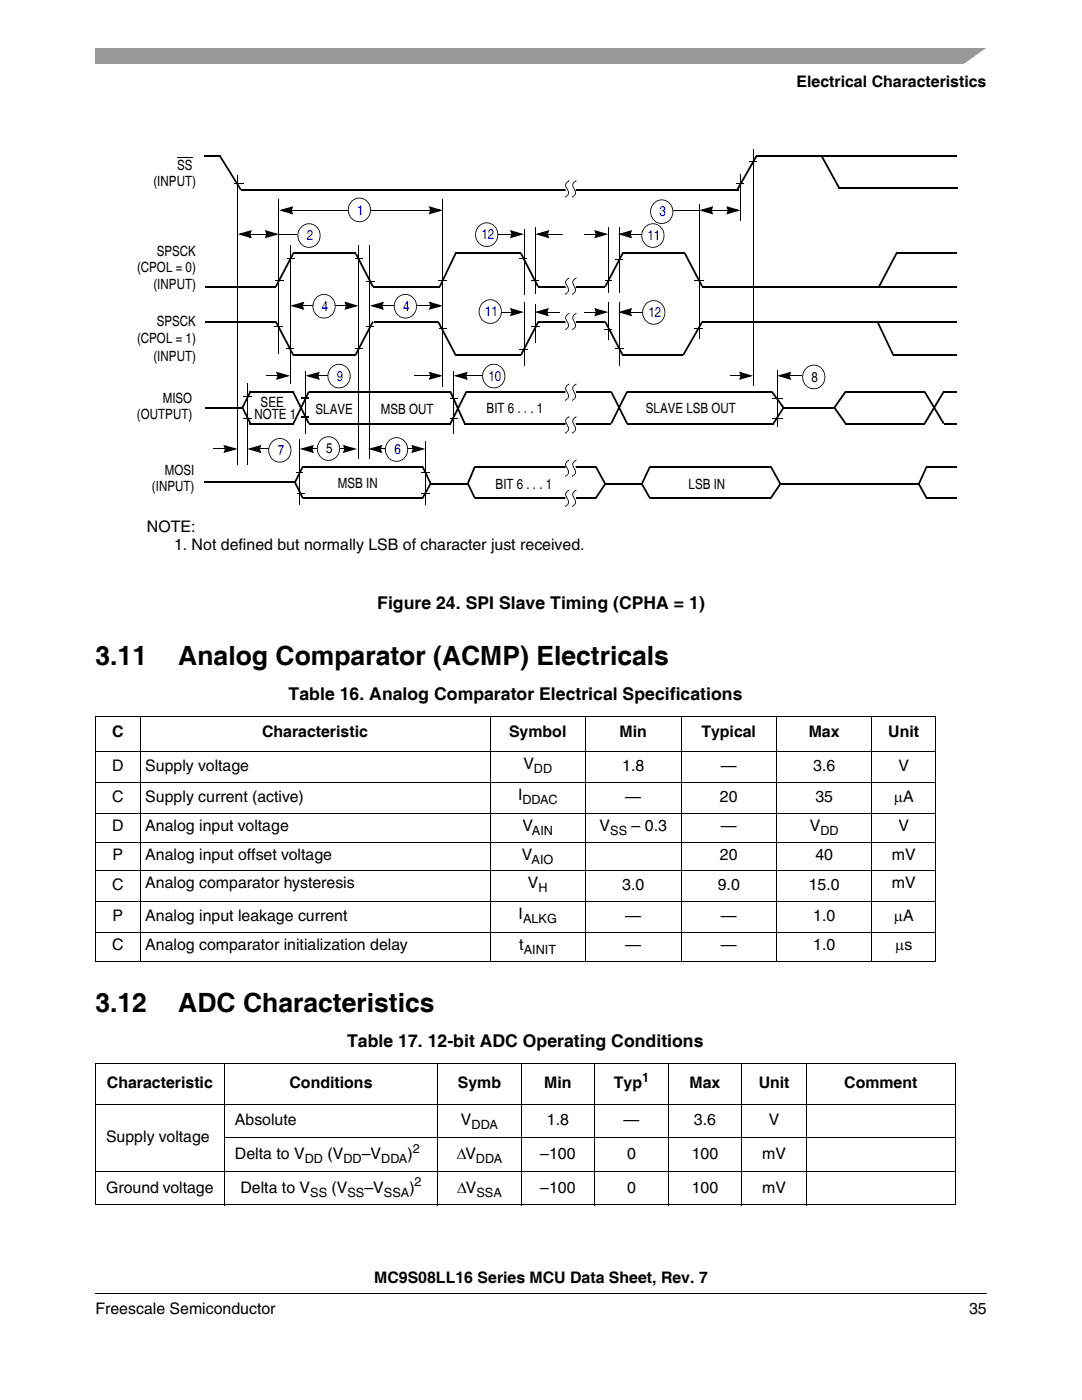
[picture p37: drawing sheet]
<svg xmlns="http://www.w3.org/2000/svg" width="216mm" height="279mm" viewBox="0 0 216 279" stroke-linecap="round" stroke-linejoin="round" font-family="sans-serif">
<defs><g id="words">
<g font-size="5.3">
<text x="19" y="132.7">3.11</text>
<text x="35.6" y="132.7">Analog Comparator (ACMP) Electricals</text>
<text x="19" y="202">3.12</text>
<text x="35.6" y="202">ADC Characteristics</text>
</g>
<g font-size="3.5">
<text x="75.3" y="121.6">Figure 24. SPI Slave Timing (CPHA = 1)</text>
<text x="57.6" y="139.6">Table 16. Analog Comparator Electrical Specifications</text>
<text x="69.3" y="209">Table 17. 12-bit ADC Operating Conditions</text>
</g>
<g font-size="3.2">
<text x="159" y="17.4">Electrical Characteristics</text>
<text x="29.3" y="106.2">NOTE:</text>
<text x="34.7" y="109.8">1. Not defined but normally LSB of character just received.</text>
<text x="22.4" y="147.1">C</text>
<text x="52.3" y="147.1">Characteristic</text>
<text x="101.6" y="147.1">Symbol</text>
<text x="123.6" y="147.1">Min</text>
<text x="140" y="147.1">Typical</text>
<text x="161.4" y="147.1">Max</text>
<text x="177.2" y="147.1">Unit</text>
<text x="22.4" y="153.8">D</text>
<text x="29" y="153.8">Supply voltage</text>
<text x="104.4" y="153.5">V</text>
<text x="124.2" y="153.8">1.8</text>
<text x="143.8" y="153.8">—</text>
<text x="162.3" y="153.8">3.6</text>
<text x="179.3" y="153.8">V</text>
<text x="22.4" y="160">C</text>
<text x="29" y="160">Supply current (active)</text>
<text x="103.4" y="159.7">I</text>
<text x="124.8" y="160">—</text>
<text x="143.7" y="160">20</text>
<text x="162.7" y="160">35</text>
<text x="178.4" y="160">μA</text>
<text x="22.4" y="165.9">D</text>
<text x="29" y="165.9">Analog input voltage</text>
<text x="104.2" y="165.9">V</text>
<text x="119.7" y="165.9">V</text>
<text x="126" y="165.9">– 0.3</text>
<text x="143.8" y="165.9">—</text>
<text x="161.6" y="165.9">V</text>
<text x="179.3" y="165.9">V</text>
<text x="22.4" y="171.6">P</text>
<text x="29" y="171.6">Analog input offset voltage</text>
<text x="104.2" y="171.6">V</text>
<text x="143.7" y="171.6">20</text>
<text x="162.7" y="171.6">40</text>
<text x="178" y="171.6">mV</text>
<text x="22.4" y="177.5">C</text>
<text x="29" y="177.2">Analog comparator hysteresis</text>
<text x="105.3" y="177.2">V</text>
<text x="124.2" y="177.5">3.0</text>
<text x="143.2" y="177.5">9.0</text>
<text x="161.4" y="177.5">15.0</text>
<text x="178" y="177.2">mV</text>
<text x="22.4" y="183.7">P</text>
<text x="29" y="183.7">Analog input leakage current</text>
<text x="103.5" y="183.5">I</text>
<text x="124.8" y="183.7">—</text>
<text x="143.8" y="183.7">—</text>
<text x="162.3" y="183.7">1.0</text>
<text x="178.4" y="183.7">μA</text>
<text x="22.4" y="189.7">C</text>
<text x="29" y="189.7">Analog comparator initialization delay</text>
<text x="103.6" y="189.7">t</text>
<text x="124.8" y="189.7">—</text>
<text x="143.8" y="189.7">—</text>
<text x="162.3" y="189.7">1.0</text>
<text x="178.6" y="189.7">μs</text>
<text x="21.3" y="217.2">Characteristic</text>
<text x="57.8" y="217.2">Conditions</text>
<text x="91.4" y="217.2">Symb</text>
<text x="108.6" y="217.2">Min</text>
<text x="122.5" y="217.2">Typ</text>
<text x="137.6" y="217.2">Max</text>
<text x="151.4" y="217.2">Unit</text>
<text x="168.5" y="217.2">Comment</text>
<text x="21.2" y="228">Supply voltage</text>
<text x="46.9" y="224.6">Absolute</text>
<text x="92" y="224.6">V</text>
<text x="109.1" y="224.6">1.8</text>
<text x="124.4" y="224.6">—</text>
<text x="138.5" y="224.6">3.6</text>
<text x="153.4" y="224.6">V</text>
<text x="46.9" y="231.3">Delta to V</text>
<text x="65.3" y="231.3">(V</text>
<text x="72.2" y="231.3">–V</text>
<text x="81.3" y="231.3">)</text>
<text x="91.1" y="231.3">ΔV</text>
<text x="107.8" y="231.3">–100</text>
<text x="125.1" y="231.3">0</text>
<text x="138" y="231.3">100</text>
<text x="152.1" y="231.3">mV</text>
<text x="21.2" y="238">Ground voltage</text>
<text x="48" y="238">Delta to V</text>
<text x="66.2" y="238">(V</text>
<text x="72.7" y="238">–V</text>
<text x="81.7" y="238">)</text>
<text x="91.2" y="238">ΔV</text>
<text x="107.8" y="238">–100</text>
<text x="125.1" y="238">0</text>
<text x="138" y="238">100</text>
<text x="152.1" y="238">mV</text>
<text x="74.7" y="256.1">MC9S08LL16 Series MCU Data Sheet, Rev. 7</text>
<text x="19" y="262.3">Freescale Semiconductor</text>
<text x="193.4" y="262.3">35</text>
</g>
<g font-size="2.8">
<text x="35.3" y="33.9">SS</text>
<text x="30.6" y="37">(INPUT)</text>
<text x="31.3" y="51.2">SPSCK</text>
<text x="27.3" y="54.2">(CPOL = 0)</text>
<text x="30.6" y="57.6">(INPUT)</text>
<text x="31.3" y="65.1">SPSCK</text>
<text x="27.3" y="68.4">(CPOL = 1)</text>
<text x="30.6" y="72.1">(INPUT)</text>
<text x="161.9" y="76.2">8</text>
<text x="27.3" y="83.6">(OUTPUT)</text>
<text x="32.5" y="80.5">MISO</text>
<text x="50.8" y="83.7">NOTE 1</text>
<text x="52" y="81.2">SEE</text>
<text x="63" y="82.7">SLAVE</text>
<text x="76" y="82.7">MSB OUT</text>
<text x="97.1" y="82.4">BIT 6 . . . 1</text>
<text x="128.9" y="82.4">SLAVE LSB OUT</text>
<text x="32.9" y="94.8">MOSI</text>
<text x="65.1" y="90.4">5</text>
<text x="30.3" y="98">(INPUT)</text>
<text x="67.4" y="97.4">MSB IN</text>
<text x="98.9" y="97.6">BIT 6 . . . 1</text>
<text x="137.4" y="97.6">LSB IN</text>
</g>
<g font-size="2.8" fill="#0000c2">
<text x="61.2" y="47.9">2</text>
<text x="71.3" y="42.8">1</text>
<text x="96.1" y="47.8">12</text>
<text x="129.2" y="47.9">11</text>
<text x="131.6" y="43.2">3</text>
<text x="64.2" y="62">4</text>
<text x="80.5" y="62">4</text>
<text x="96.8" y="63.1">11</text>
<text x="129.4" y="63.3">12</text>
<text x="67.2" y="76">9</text>
<text x="97.5" y="76">10</text>
<text x="55.4" y="90.8">7</text>
<text x="78.7" y="90.6">6</text>
</g>
<g font-size="2.5">
<text x="106.5" y="154.3">DD</text>
<text x="104.2" y="160.5">DDAC</text>
<text x="106.2" y="166.7">AIN</text>
<text x="121.8" y="166.7">SS</text>
<text x="163.7" y="166.7">DD</text>
<text x="106.1" y="172.4">AIO</text>
<text x="107.5" y="178">H</text>
<text x="104.4" y="184.2">ALKG</text>
<text x="104.5" y="190.5">AINIT</text>
<text x="128.1" y="215.9">1</text>
<text x="94.1" y="225.4">DDA</text>
<text x="60.8" y="232.1">DD</text>
<text x="68.5" y="232.1">DD</text>
<text x="76.1" y="232.1">DDA</text>
<text x="82.4" y="230">2</text>
<text x="95" y="232.1">DDA</text>
<text x="61.9" y="238.8">SS</text>
<text x="69.3" y="238.8">SS</text>
<text x="76.6" y="238.8">SSA</text>
<text x="82.7" y="236.7">2</text>
<text x="95.1" y="238.8">SSA</text>
</g>
</g></defs>
<path d="M19 258v.2z" fill="#000"/>
<path d="M19 258.1h177.8" fill="none" stroke="#000" stroke-width=".2"/>
<path d="M201.9 254h.7v16.4h-.7z" fill="#fff"/>
<path d="M19 9.5h177.8v3.2h-177.8z" fill="#9a9a9a"/>
<path d="M192 13l5.3-3.8h1.5v3.8z" fill="#fff"/>
<g fill="none" stroke="#000" stroke-width=".2">
<path d="M35.3 31.4h3.1M47.4 34.9v57.9M55.7 39.8v30.7M88.4 39.8v37.4M147.7 34.7v9.3M150.3 29.8v47.2M50.1 46.7h2.9M55.7 46.7h3.5M57.9 49v27.6M58.4 42h27.3M71.5 49v42.5M73.8 49v42.5"/>
<path d="M99.4 46.7h2.5M104.6 45.7v13.1M106.8 45.4v13.2M109.4 46.7h2.9M116.5 46.7h2.3M121.4 45.4v13.1M123.6 45.4v13.1M125.9 46.7h2.2M134.4 42h5.2M139.5 40.7v26.9M142.2 42h2.9M49.3 76.5v16.4"/>
<path d="M53 75h2.2M60.5 61h8.4M61 74v12.4M63.6 75h3.5M76.4 61h9.3M82.6 75h3.1M90.5 74v12.4M93.1 75h3.5M99.7 62.3h2.2M104.6 60.4v12.7M106.8 60.6v7.8M109.3 62.3h2.3"/>
<path d="M116.5 62.3h2.3M121.4 60.3v7.5M123.6 60.4v12.7M125.9 62.3h2.2M154 79.4h2.1M155.1 74v11.2M157.7 75h2.2M42.6 89.6h2.2M51.9 89.6h2.6M59.8 87.7v13M62.4 89.6h6.2M76.1 89.6h6.2"/>
<path d="M84.9 88v12.7M154 83.6h2.1M19 142.9h167.8M19 149.9h167.8M19 156.2h167.8M19 143v48.7M27.9 142.8v49.1M97.8 142.8v49.1M116.8 142.8v49.1M135.9 142.8v49.1M154.9 142.8v49.1M174 142.8v49.1"/>
<path d="M186.7 143v48.7M19 162.4h167.8M19 168h167.8M19 173.7h167.8M19 179.9h167.8M19 186.1h167.8M19 191.8h167.8M19 212.3h171.7M19 212.3v28.1M44.8 212.2v28.4M87.4 212.2v28.4M104 212.2v28.4"/>
<path d="M118.7 212.2v28.4M133.3 212.2v28.4M148 212.2v28.4M161 212.2v28.4M190.6 212.3v28.1M19 220.4h171.7M19 233.8h171.7M44.7 227.1h146M19 240.5h171.7"/>
</g>
<g fill="#000">
<path d="M43.8 31.3l.3-.2 4.1 6.7-.3 .2zM46.7 36.5h1.9v.2h-1.9zM150.8 31.1l.3 .2-3.8 6.6-.3-.1zM147 36.5h1.5v.2h-1.5zM149.6 32h1.4v.2h-1.4zM163.8 31.3l.3-.2 3.5 6.3-.3 .2zM49.8 46.7h.3v.1h-.3zM47.4 46.7l2.8-.8-.2 .5-1.9 .5-.1-.3 2 .5-.1 .4-.3-.7 .3-.1 .3 .9zM49.8 46.1l.3 .1-.2 .6h-.3zM53 46.7h.3v.1h-.3zM53.2 46.7h.3l-.2 .6-.3-.1zM52.8 45.9l2.9 .8-2.9 .9 .3-.5 1.9-.5 .1 .3-2-.5 .1-.4 .3 .7-.3 .1z"/>
<path d="M54.9 55.9h1.7v.1h-1.7zM58.4 50.5l.3 .1-3.5 6.7-.3-.2zM57.4 51.4h1.4v.2h-1.4zM58 41.9h.4v.2h-.4zM55.7 42l2.8-.9-.2 .5-1.9 .5-.1-.3 2 .6-.2 .3-.3-.7 .4-.1 .3 .9zM58.3 41.9l.1 .2zM58 41.4l.4 .1-.2 .5h-.4zM70.9 51.4h1.4v.2h-1.4zM70.9 50.7l.3-.1 3.4 6.5-.3 .2zM73 56.2h1.7v.1h-1.7zM85.7 41.9h.3v.2h-.3zM85.9 41.9l.3 .1-.2 .6-.3-.1z"/>
<path d="M85.6 41.1l2.8 .9-2.8 .8 .2-.4 1.9-.6 .1 .3-2-.5 .1-.3 .3 .6-.3 .1zM87.4 55.9h1.8v.1h-1.8zM90.8 50.5l.3 .1-3.2 6.7-.3-.1zM101.9 46.7h.3v.1h-.3zM102.1 46.7h.3l-.2 .6-.3-.1zM101.7 45.9l2.9 .8-2.9 .9 .3-.5 1.9-.5 .1 .3-2-.5 .1-.4 .3 .7-.3 .1zM103.6 51.4h1.4v.2h-1.4zM103.8 50.6l.3-.1 3.4 6.6-.3 .2zM106.1 55.9h1.4v.1h-1.4zM109.1 46.7h.4v.1h-.4zM106.8 46.7l2.8-.8-.2 .5-1.9 .5-.1-.3 2 .5-.1 .4-.3-.7 .3-.1 .3 .9zM109.2 46.1l.3 .1-.2 .6h-.3z"/>
<path d="M118.7 46.7h.4v.1h-.4zM118.9 46.7h.4l-.3 .6-.3-.1zM118.6 45.9l2.8 .8-2.8 .9 .2-.5 1.9-.5 .1 .3-2-.5 .1-.4 .3 .7-.3 .1zM124.1 50.5l.3 .1-3.5 6.7-.3-.2zM120.8 55.9h1.2v.1h-1.2zM122.9 51.7h1.4v.2h-1.4zM125.6 46.7h.4v.1h-.4zM123.3 46.7l2.8-.8-.2 .5-1.9 .5-.1-.3 2 .5-.1 .4-.3-.7 .3-.1 .3 .9zM125.7 46.1l.3 .1-.2 .6h-.3zM134.3 41.9l.1 .2zM136.5 50.6l.3-.1 3.5 6.6-.3 .2zM138.5 55.9h1.9v.1h-1.9z"/>
<path d="M141.8 41.9h.4v.2h-.4zM139.5 42l2.8-.9-.2 .5-1.9 .5-.1-.3 2 .6-.1 .3-.3-.7 .3-.1 .3 .9zM142.1 41.9l.1 .2zM141.9 41.4l.3 .1-.2 .5h-.3zM145 41.9h.4v.2h-.4zM145.2 41.9l.4 .1-.2 .6-.3-.1zM144.9 41.1l2.8 .9-2.8 .8 .3-.4 1.9-.6 .1 .3-2-.5 .1-.3 .3 .6-.4 .1zM178.7 50.5l.3 .1-3.4 6.7-.4-.2zM48.6 79h1.8v.2h-1.8zM49.9 77.9l.3 .2-.1 .2-.3-.2zM49.8 78.1l.3 .2-1.6 3.1-.3-.1zM54.7 65.1h1.8v.1h-1.8z"/>
<path d="M55.2 74.9h.4v.2h-.4zM55.2 74.9l.1 .2zM55.4 74.9l.4 .1-.3 .6-.3-.1zM54.9 64.3l.3-.2 3.5 6.7-.3 .2zM55.1 74.2l2.8 .8-2.8 .8 .2-.4 1.9-.6 .1 .4-2-.6 .1-.3 .3 .6-.3 .2zM57.1 69.5h1.4v.2h-1.4zM58.3 78.3l.3-.2 3.2 6.3-.3 .2zM60.2 79.3h1.4v.3h-1.4zM60.2 60.9h.4v.2h-.4zM57.9 61l2.8-.8-.2 .4-1.9 .6-.1-.3 2 .5-.1 .3-.3-.6 .3-.1 .3 .8zM60.3 60.4l.3 .1-.2 .6h-.3zM63.3 74.9h.4v.2h-.4z"/>
<path d="M60.9 75l2.9-.8-.2 .4-1.9 .6-.1-.4 2 .6-.1 .3-.4-.6 .4-.2 .3 .9zM63.4 74.4l.3 .1-.2 .6h-.4zM68.8 60.9h.4v.2h-.4zM69 61h.4l-.2 .6-.3-.1zM68.7 60.2l2.8 .8-2.8 .8 .3-.4 1.9-.5 .1 .3-2-.6 .1-.3 .3 .7-.4 .1zM74.3 64.1l.3 .2-3.5 6.7-.3-.2zM70.9 69.5h1.4v.2h-1.4zM73.1 65.1h1.6v.1h-1.6zM76.1 60.9h.4v.2h-.4zM73.8 61l2.8-.8-.3 .4-1.8 .6-.1-.3 1.9 .5-.1 .3-.3-.6 .4-.1 .3 .8zM76.1 60.4l.4 .1-.2 .6h-.4zM85.7 74.9h.3v.2h-.3z"/>
<path d="M85.7 60.9h.3v.2h-.3zM85.9 74.9l.3 .1-.2 .6-.3-.1zM85.9 61h.3l-.2 .6-.3-.1zM85.5 74.2l2.9 .8-2.8 .8 .2-.4 1.9-.6 .1 .4-2-.6 .1-.3 .3 .6-.3 .2zM85.6 60.2l2.8 .8-2.8 .8 .2-.4 1.9-.5 .1 .3-2-.6 .1-.3 .3 .7-.3 .1zM87.3 64.3l.3-.2 3.5 6.7-.3 .2zM87.6 65.4h1.4v.2h-1.4zM89.8 79.4h1.4v.1h-1.4zM89.7 78.3l.3-.2 2.9 6.4-.3 .1zM92.8 74.9h.4v.2h-.4zM90.5 75l2.8-.8-.2 .4-1.9 .6-.1-.4 2 .6-.1 .3-.3-.6 .3-.2 .3 .9zM92.9 74.4l.3 .1-.2 .6h-.3z"/>
<path d="M92.9 78.1l.3 .2-3.2 6.3-.3-.2zM101.9 62.2h.3v.2h-.3zM102.1 62.2l.3 .1-.2 .6-.3-.1zM101.7 61.5l2.9 .8-2.9 .8 .3-.4 1.9-.6 .1 .4-2-.6 .1-.3 .3 .6-.3 .2zM103.6 69.6h1.8v.2h-1.8zM107.3 64.1l.3 .2-3.5 6.7-.3-.2zM106 65.1h1.7v.1h-1.7zM109 62.2h.4v.2h-.4zM106.7 62.3l2.8-.8-.2 .4-1.9 .6-.1-.4 2 .6-.1 .3-.3-.6 .3-.2 .3 .9zM109.1 61.7l.3 .1-.2 .6h-.3zM118.7 62.2h.4v.2h-.4zM118.9 62.2l.4 .1-.3 .6-.3-.1z"/>
<path d="M118.6 61.5l2.8 .8-2.8 .8 .2-.4 1.9-.6 .1 .4-2-.6 .1-.3 .3 .6-.3 .2zM120.6 65.7h1.4v.2h-1.4zM120.6 64.3l.3-.2 3.5 6.7-.3 .2zM121.8 78.3l.3-.2 3.2 6.3-.3 .2zM122.8 69.5h1.8v.2h-1.8zM125 78.1l.3 .2-3.2 6.3-.3-.2zM125.6 62.2h.4v.2h-.4zM123.3 62.3l2.8-.8-.2 .4-1.9 .6-.1-.4 2 .6-.1 .3-.3-.6 .3-.2 .3 .9zM125.7 61.7l.3 .1-.2 .6h-.3zM140 64.1l.3 .2-3.8 6.7-.3-.2zM138.5 65.4h1.8v.2h-1.8zM145.8 74.9h1.9v.2h-1.9z"/>
<path d="M147.6 74.9h.4v.2h-.4zM147.8 74.9l.3 .1-.2 .6-.3-.1zM147.4 74.2l2.9 .8-2.8 .8 .2-.4 1.9-.6 .1 .4-2-.6 .1-.3 .3 .6-.3 .2zM153.9 78.3l.3-.2 2.3 3.1-.3 .2zM157.4 74.9h.4v.2h-.4zM155 75l2.9-.8-.3 .4-1.9 .6-.1-.4 2 .6-.1 .3-.3-.6 .4-.2 .3 .9zM157.4 74.4l.4 .1-.2 .6h-.4zM174.9 64.3l.3-.2 3.2 6.7-.3 .2zM184.3 78.3l.4-.2 3.8 6.3-.3 .2zM44.7 89.5h.4v.2h-.4zM44.9 89.5l.4 .1-.3 .6-.3-.1zM44.6 88.8l2.8 .8-2.8 .8 .2-.4 1.9-.6 .1 .4-2-.6 .1-.3 .4 .6-.4 .2z"/>
<path d="M48.4 81.2h.1v.3h-.1zM48.2 81.3l.3 .1v.2l-.4-.2zM48.1 81.3l.4-.2v.2l-.3 .1zM48.2 81.4l.3-.1 1.6 3.1-.3 .2zM48.6 83.5h1.8v.2h-1.8zM49.8 84.6l.3-.2 .1 .2-.3 .2zM51.7 89.5h.3v.2h-.3zM49.3 89.6l2.9-.8-.3 .4-1.9 .6-.1-.4 2 .6-.1 .3-.3-.6 .3-.2 .4 .9zM51.7 89l.3 .1-.2 .6h-.3zM61.5 78.1l.3 .2-3.1 6.3-.3-.1zM58.7 96.4l.3-.2 1.6 3.2-.3 .1zM59.1 94.3h1.4v.1h-1.4z"/>
<path d="M59.4 98.4h1.3v.2h-1.3zM60 83.1h1.6v.3h-1.6zM60.3 93l.3 .2-1.6 3.2-.3-.2zM62.1 89.5h.4v.2h-.4zM59.8 89.6l2.8-.8-.2 .4-1.9 .6-.1-.4 2 .6-.1 .3-.3-.6 .3-.2 .3 .9zM62.2 89l.3 .1-.2 .6h-.3zM68.5 89.5h.4v.2h-.4zM68.7 89.5l.4 .1-.2 .6-.4-.1zM68.4 88.8l2.8 .8-2.8 .8 .3-.4 1.8-.6 .2 .4-2-.6 .1-.3 .3 .6-.4 .2zM75.8 89.5h.4v.2h-.4zM73.4 89.6l2.9-.8-.3 .4-1.9 .6-.1-.4 2 .6-.1 .3-.3-.6 .4-.2 .3 .9zM75.8 89l.4 .1-.2 .6h-.4z"/>
<path d="M82.2 89.5h.3v.2h-.3zM82.4 89.5l.3 .1-.2 .6-.3-.1zM82 88.8l2.9 .8-2.8 .8 .2-.4 1.9-.6 .1 .4-2-.6 .1-.3 .3 .6-.3 .2zM84 94.3h1.7v.2h-1.7zM84 98.4h1.7v.2h-1.7zM84.1 93.2l.4-.2 1.6 3.4-.3 .2zM85.8 96.4l.3 .2-1.6 2.9-.4-.1zM89.8 83.4h1.4v.1h-1.4zM93.2 96.6l.3-.2 1.4 3-.3 .1zM94.6 93l.3 .2-1.4 3.4-.3-.2zM118.7 93.2l.3-.2 1.9 3.5-.3 .2zM120.6 96.5l.3 .2-1.9 2.8-.3-.1z"/>
<path d="M127.9 96.7l.3-.2 1.7 2.9-.4 .1zM129.5 93l.4 .2-1.7 3.5-.3-.2zM153.6 93.2l.3-.2 2 3.5-.3 .2zM156.2 81.3l.3 .1-2 3.2-.3-.2zM155.6 96.5l.3 .2-2 2.8-.3-.2zM156.2 81.2h.1v.3h-.1zM168.6 78.1l.3 .2-2.3 3.1-.3-.2zM166.3 81.4l.3-.2 2.3 3.2-.3 .2zM183.2 96.7l.3-.2 1.6 2.9-.3 .1zM188.2 78.1l.3 .2-3.8 6.3-.4-.2zM184.8 93l.3 .2-1.6 3.5-.3-.2z"/>
</g>
<g fill="#000">
<path d="M48.1 46.7l1.9-.5-.2 .5 .2 .6zM53.1 46.2l1.9 .5-1.9 .6 .2-.6zM56.3 42l1.9-.6-.2 .6 .2 .5zM85.9 41.4l1.8 .6-1.8 .5 .1-.5zM102 46.2l1.9 .5-1.9 .6 .2-.6zM107.4 46.7l1.9-.5-.2 .5 .2 .6zM118.9 46.2l1.9 .5-1.9 .6 .2-.6zM124 46.7l1.8-.5-.2 .5 .2 .6zM140.1 42l1.9-.6-.2 .6 .2 .5zM145.2 41.4l1.9 .6-1.9 .5 .2-.5zM55.4 74.5l1.9 .5-1.9 .5 .2-.5zM58.5 61l1.9-.5-.2 .5 .2 .6z"/>
<path d="M61.6 75l1.9-.5-.2 .5 .2 .5zM69 60.5l1.9 .5-1.9 .6 .2-.6zM74.4 61l1.9-.5-.2 .5 .2 .6zM85.9 74.5l1.8 .5-1.8 .5 .1-.5zM85.9 60.5l1.8 .5-1.8 .6 .1-.6zM91.1 75l1.9-.5-.2 .5 .2 .5zM102 61.7l1.9 .6-1.9 .5 .2-.5zM107.3 62.3l1.9-.6-.2 .6 .2 .5zM118.9 61.7l1.9 .6-1.9 .5 .2-.5zM124 62.3l1.8-.6-.2 .6 .2 .5zM147.8 74.5l1.8 .5-1.8 .5 .2-.5zM155.7 75l1.9-.5-.2 .5 .2 .5z"/>
<path d="M44.9 89.1l1.9 .5-1.9 .5 .2-.5zM50 89.6l1.9-.5-.2 .5 .2 .5zM60.5 89.6l1.8-.5-.2 .5 .2 .5zM68.7 89.1l1.9 .5-1.9 .5 .2-.5zM74.1 89.6l1.9-.5-.2 .5 .2 .5zM82.4 89.1l1.8 .5-1.8 .5 .1-.5z"/>
</g>
<g fill="none" stroke="#000" stroke-width=".36">
<path d="M40.9 31.2h3.2M48 37.9h99.3M150.9 31.2h40M167.3 37.5h23.8M41.1 57.2h13.9M58.5 50.6h12.4M74.4 57.2h13.3M90.9 50.6h13M107.4 57.2h13.4M124.2 50.6h12.4M140.1 57.2h50.8M178.9 50.6h12"/>
<path d="M41.1 64.2h13.9M49.8 78.2h8.8M58.5 70.9h12.4M61.6 78.2h28.3M74.7 64.2h12.7M90.9 70.9h13M93 78.2h28.9M107.4 64.2h13.4M124.2 70.9h12.1M125.1 78.2h28.9M140.1 64.2h50.8M168.7 78.2h15.8"/>
<path d="M178.2 70.9h12.7M188.3 78.2h2.6M40.7 96.3h18.1M40.9 81.4h7.5M49.8 84.5h8.9M60.4 93.1h23.9M60.4 99.5h23.9M61.6 84.5h28.3M85.9 96.5h7.4M92.7 84.5h29.2M94.8 93.1h24.1M94.8 99.5h24.1"/>
<path d="M120.8 96.6h7.3M125.1 84.5h29.2M129.7 93.1h24.1M129.7 99.5h24.1M155.7 96.6h27.6M156.3 81.4h10.4M168.7 84.5h15.8M184.9 93.1h6M184.9 99.5h6M188.3 84.5h2.5"/>
</g>
<g fill="#fff">
<path d="M113.3 37.2h1.1v1h-1.1z"/>
<circle cx="114.4" cy="37.7" r=".53"/>
<circle cx="113.3" cy="37.7" r=".53"/>
</g>
<g fill="#000">
<path d="M112.8 39.2l.3-.2 .1 .2-.3 .2zM113.1 39l.1-.1 .1 .2-.1 .1zM113.1 36.3l.4-.3 .1 .2-.4 .2-.3 .5 .6 1.4v.4l-.2 .4-.1-.2 .1-.2v-.4l-.4-1a.83 .83 0 0 1 .2-1zM114.2 39.2l.3-.2 .1 .2-.4 .2zM114.6 38.9l.1 .2-.1 .1-.2-.2zM114.5 36.3l.4-.3 .1 .2-.5 .4-.1 .3 .5 1.4v.4l-.2 .4-.1-.2 .2-.2-.1-.6a1.6 1.6 0 0 1-.5-1.4z"/>
<circle cx="112.8" cy="39.3" r=".09"/>
<circle cx="113.5" cy="36.1" r=".09"/>
<circle cx="114.2" cy="39.3" r=".09"/>
<circle cx="115" cy="36.1" r=".09"/>
</g>
<g fill="#fff">
<path d="M113.3 56.6h1.1v1h-1.1z"/>
<circle cx="114.4" cy="57.1" r=".53"/>
<circle cx="113.3" cy="57.1" r=".53"/>
</g>
<g fill="#000">
<path d="M112.8 58.7l.3-.3 .1 .2-.3 .2zM113.1 58.4l.1-.1 .1 .2-.1 .1zM113.2 55.6l.3-.2 .1 .2-.6 .5v.6a1.62 1.62 0 0 1 .5 1.4l-.2 .4-.1-.1 .1-.3v-.6a1.48 1.48 0 0 1-.5-1.5zM114.2 58.7l.3-.3 .1 .2-.4 .2zM114.6 58.3l.1 .2-.1 .1-.2-.2zM114.6 55.6l.3-.2 .1 .2-.5 .4-.1 .3 .5 1.4v.4l-.2 .4-.1-.2 .2-.2-.1-.6a1.38 1.38 0 0 1-.3-1.6z"/>
<circle cx="112.8" cy="58.7" r=".09"/>
<circle cx="113.5" cy="55.5" r=".09"/>
<circle cx="114.2" cy="58.7" r=".09"/>
<circle cx="115" cy="55.5" r=".09"/>
</g>
<g fill="#fff">
<path d="M113.3 63.6h1.1v1.1h-1.1z"/>
<circle cx="114.4" cy="64.2" r=".53"/>
<circle cx="113.3" cy="64.2" r=".53"/>
</g>
<g fill="#000">
<path d="M112.8 65.7l.3-.2 .1 .1-.3 .2zM113.1 65.5l.1-.1 .1 .1-.1 .1zM113.1 62.8l.4-.3 .1 .1-.4 .3-.3 .5 .6 1.1a.83 .83 0 0 1-.2 1l-.1-.1 .1-.3v-.3l-.4-1a.83 .83 0 0 1 .2-1zM114.2 65.7l.3-.2 .1 .1-.4 .2zM114.6 65.4l.1 .1-.1 .1-.2-.1zM114.5 62.8l.4-.3 .1 .1-.5 .4-.1 .4 .5 1.1a.83 .83 0 0 1-.2 1l-.1-.1 .2-.3-.1-.5a1.6 1.6 0 0 1-.5-1.5z"/>
<circle cx="112.8" cy="65.8" r=".09"/>
<circle cx="113.5" cy="62.5" r=".09"/>
<circle cx="114.2" cy="65.8" r=".09"/>
<circle cx="115" cy="62.5" r=".09"/>
</g>
<g fill="#fff">
<path d="M113.3 77.7h1.1v1.1h-1.1z"/>
<circle cx="114.4" cy="78.3" r=".53"/>
<circle cx="113.3" cy="78.3" r=".53"/>
</g>
<g fill="#000">
<path d="M112.8 79.8l.3-.2 .1 .2-.3 .2zM113.1 79.6l.1-.1 .1 .1-.1 .2zM113.2 76.8l.3-.2 .1 .2-.6 .5v.5a1.62 1.62 0 0 1 .5 1.5l-.2 .3-.1-.1 .1-.3v-.5a1.48 1.48 0 0 1-.5-1.5zM114.2 79.8l.3-.2 .1 .2-.4 .2zM114.6 79.5l.1 .1-.1 .2-.2-.2zM114.6 76.8l.3-.2 .1 .2-.5 .3-.1 .4 .5 1.3v.5l-.2 .3-.1-.1 .2-.3-.1-.5a1.38 1.38 0 0 1-.3-1.7z"/>
<circle cx="112.8" cy="79.9" r=".09"/>
<circle cx="113.5" cy="76.7" r=".09"/>
<circle cx="114.2" cy="79.9" r=".09"/>
<circle cx="115" cy="76.7" r=".09"/>
</g>
<g fill="#fff">
<path d="M113.3 84.3h1.1v1h-1.1z"/>
<circle cx="114.4" cy="84.8" r=".53"/>
<circle cx="113.3" cy="84.8" r=".53"/>
</g>
<g fill="#000">
<path d="M112.8 86.3l.3-.2 .1 .2-.3 .2zM113.1 86.1l.1-.1 .1 .1-.1 .2zM113.1 83.4l.4-.3 .1 .2-.4 .2-.3 .5 .6 1.2a.83 .83 0 0 1-.2 .9l-.1-.1 .1-.3v-.3l-.4-1a.83 .83 0 0 1 .2-1zM114.2 86.3l.3-.2 .1 .2-.4 .2zM114.6 86l.1 .1-.1 .2-.2-.2zM114.5 83.4l.4-.3 .1 .2-.5 .4-.1 .3 .5 1.2a.83 .83 0 0 1-.2 .9l-.1-.1 .2-.3-.1-.5a1.6 1.6 0 0 1-.5-1.4z"/>
<circle cx="112.8" cy="86.4" r=".09"/>
<circle cx="113.5" cy="83.2" r=".09"/>
<circle cx="114.2" cy="86.4" r=".09"/>
<circle cx="115" cy="83.2" r=".09"/>
</g>
<g fill="#fff">
<path d="M113.3 92.9h1.1v1.1h-1.1z"/>
<circle cx="114.4" cy="93.4" r=".53"/>
<circle cx="113.3" cy="93.4" r=".53"/>
</g>
<g fill="#000">
<path d="M112.8 95l.3-.2v.1l-.3 .2zM113.1 94.8l.1-.1 .1 .1-.2 .1zM113.2 92l.3-.2 .1 .1-.6 .6v.5a1.57 1.57 0 0 1 .5 1.4l-.2 .4-.1-.1 .1-.3v-.5a1.48 1.48 0 0 1-.5-1.5zM114.2 95l.3-.2 .1 .1-.4 .2zM114.6 94.7l.1 .1-.1 .1-.2-.1zM114.6 92l.3-.2 .1 .1-.6 .6v.5a1.78 1.78 0 0 1 .5 1.4l-.2 .4-.1-.1 .2-.3-.1-.5a1.38 1.38 0 0 1-.3-1.7z"/>
<circle cx="112.8" cy="95" r=".09"/>
<circle cx="113.5" cy="91.8" r=".09"/>
<circle cx="114.2" cy="95" r=".09"/>
<circle cx="115" cy="91.8" r=".09"/>
</g>
<g fill="#fff">
<path d="M113.3 98.9h1.1v1.1h-1.1z"/>
<circle cx="114.4" cy="99.4" r=".53"/>
<circle cx="113.3" cy="99.4" r=".53"/>
</g>
<g fill="#000">
<path d="M113.2 98l.3-.2 .1 .1-.6 .6v.5a1.62 1.62 0 0 1 .5 1.5l-.2 .3-.1-.1 .1-.3v-.5a1.45 1.45 0 0 1-.5-1.5zM114.6 98l.3-.2 .1 .1-.5 .4-.1 .3 .5 1.4v.5l-.2 .3-.1-.1 .2-.3-.1-.5a1.38 1.38 0 0 1-.3-1.7zM112.8 101l.3-.2 .1 .1-.3 .2zM113.1 100.8l.1-.1 .1 .1-.1 .1zM114.2 101l.3-.2 .1 .1-.4 .2zM114.6 100.7l.1 .1-.1 .1-.2-.1z"/>
<circle cx="113.5" cy="97.8" r=".09"/>
<circle cx="115" cy="97.8" r=".09"/>
<circle cx="112.8" cy="101.1" r=".09"/>
<circle cx="114.2" cy="101.1" r=".09"/>
</g>
<path d="M70.1 40.2a2.3 2.3 0 0 1 3.3 .2 2.3 2.3 0 0 1-.3 3.3 2.3 2.3 0 0 1-3.1-.3 2.3 2.3 0 0 1 .1-3.2z" fill-rule="evenodd" fill="#fff"/>
<path d="M70.4 43.6l.7 .5 .6 .1 .9-.2 .9-.8 .4-1.3h.1a2.28 2.28 0 0 1-1.2 2.2 2.28 2.28 0 0 1-2.5-.3zM70.1 40.2a2.21 2.21 0 0 1 3.4 .1l.4 .6 .1 1h-.1l-.2-.9-.3-.6-.8-.6-1.1-.2-.6 .2-.7 .5-.5 .7-.1 .9 .1 .9 .7 .8-.1 .2a2.54 2.54 0 0 1-.2-3.6z" fill="#000"/>
<path d="M60.1 45.3a2.3 2.3 0 0 1 3.3 .2 2.3 2.3 0 0 1-.3 3.3 2.3 2.3 0 0 1-3.2-.3 2.3 2.3 0 0 1 .2-3.2z" fill-rule="evenodd" fill="#fff"/>
<path d="M60.3 48.8l.5 .3 .6 .2 1.1-.2 .8-.6 .3-.6 .2-.9h.2a2.31 2.31 0 0 1-1.2 2.1 2.31 2.31 0 0 1-2.4-.1l-.2-.1zM60 45.3a2.3 2.3 0 0 1 2.6-.5 2.3 2.3 0 0 1 1.4 2.2h-.2l-.4-1.3-.5-.6-1.2-.4-.9 .2-.8 .7-.4 .9v1l.4 1 .3 .3-.1 .1a2.54 2.54 0 0 1-.2-3.6z" fill="#000"/>
<path d="M130.5 40.6a2.3 2.3 0 0 1 3.3 .2 2.3 2.3 0 0 1-.3 3.3 2.3 2.3 0 0 1-3.2-.4 2.3 2.3 0 0 1 .2-3.1z" fill-rule="evenodd" fill="#fff"/>
<path d="M130.7 44l.5 .4 .6 .1 1.1-.1 .8-.7 .3-.6 .2-.9h.1a2.3 2.3 0 0 1-1.2 2.2 2.3 2.3 0 0 1-2.5-.3zM130.4 40.5a2.3 2.3 0 0 1 2.6-.5 2.3 2.3 0 0 1 1.3 2.2h-.1l-.4-1.2-.6-.7-1.1-.3-.9 .2-.8 .6-.5 1v.9l.5 1 .3 .3-.1 .1a2.54 2.54 0 0 1-.2-3.6z" fill="#000"/>
<path d="M63.1 59.5a2.31 2.31 0 0 1 3.5 .5 2.31 2.31 0 0 1-1.3 3.4 2.33 2.33 0 0 1-2.6-1.1 2.33 2.33 0 0 1 .4-2.8z" fill-rule="evenodd" fill="#fff"/>
<path d="M63.3 62.9l.9 .5h.9l.6-.3 .7-.7 .3-.6 .1-.7h.2a2.29 2.29 0 0 1-1.3 2.2 2.29 2.29 0 0 1-2.5-.3zM63.2 59.2l.4-.2a2.04 2.04 0 0 1 1.7-.2h.1a2.44 2.44 0 0 1 1.6 2.3l-.2 .1-.1-.7-.3-.7-.7-.7-1-.3-1.1 .3-.7 .8-.4 1 .1 .9 .7 1.1-.1 .1a2.53 2.53 0 0 1 0-3.8z" fill="#000"/>
<path d="M64 87.8a2.32 2.32 0 0 1 3.5 .6 2.32 2.32 0 0 1-1.3 3.4 2.35 2.35 0 0 1-2.6-1.1 2.35 2.35 0 0 1 .4-2.9z" fill-rule="evenodd" fill="#fff"/>
<path d="M64.2 91.3l.9 .5 1.3-.2 .9-.8 .2-.4 .2-.9h.1a2.26 2.26 0 0 1-1.2 2.2 2.26 2.26 0 0 1-2.5-.3zM63.9 87.8a2.23 2.23 0 0 1 3.3 0l.1 .2a2.22 2.22 0 0 1 .5 1.5h-.1l-.3-1.1-.7-.8-.9-.4-1.1 .2-.8 .7-.5 1v.9l.4 .8 .4 .5-.1 .1a2.39 2.39 0 0 1-.7-2.6z" fill="#000"/>
<path d="M77.6 88a2.3 2.3 0 0 1 3.3 .3 2.3 2.3 0 0 1-.5 3.4 2.3 2.3 0 0 1-3.1-.6 2.3 2.3 0 0 1 .3-3.1z" fill-rule="evenodd" fill="#fff"/>
<path d="M77.8 91.5l1.1 .5 1.3-.3 .7-.7 .4-1.3h.1a2.32 2.32 0 0 1-3.4 2.2l-.3-.3zM77.6 87.8h.1a2.18 2.18 0 0 1 3.1 .2l.5 .7 .1 1h-.1l-.4-1.3-.6-.6-.5-.3-.7-.1-.6 .1-.6 .3-.4 .5-.3 .5-.2 .9 .2 .9 .6 .9-.1 .1a2.54 2.54 0 0 1-.1-3.8z" fill="#000"/>
<path d="M54.3 88.2a2.29 2.29 0 0 1 3.2 .1 2.29 2.29 0 0 1-.1 3.2 2.29 2.29 0 0 1-3.2-.1 2.29 2.29 0 0 1 .1-3.2z" fill-rule="evenodd" fill="#fff"/>
<path d="M54.5 91.6l.5 .4 .6 .1 1.1-.1 .8-.7 .3-.6 .2-.8h.1a2.31 2.31 0 0 1-1.1 2.1 2.31 2.31 0 0 1-2.5-.1l-.1-.1zM54.2 88.1a2.3 2.3 0 0 1 2.6-.5 2.3 2.3 0 0 1 1.3 2.3h-.1l-.4-1.3-.6-.6-1.1-.4-.9 .2-.8 .6-.5 1.2 .2 1.2 .6 .8-.1 .2a2.53 2.53 0 0 1-.2-3.7z" fill="#000"/>
<path d="M160.8 73.6a2.31 2.31 0 0 1 3.5 .4 2.31 2.31 0 0 1-1.1 3.4 2.34 2.34 0 0 1-2.7-.9 2.34 2.34 0 0 1 .3-2.9z" fill-rule="evenodd" fill="#fff"/>
<path d="M161 77l.9 .5 1.3-.2 1-.8 .3-1.3h.2a2.37 2.37 0 0 1-2.8 2.4l-.8-.3-.2-.2zM160.8 73.5a2.26 2.26 0 0 1 3.6 .6l.3 1.1h-.2l-.1-.6-.2-.6-.8-.8-1.2-.2-1.2 .5-.5 .6-.3 1.1 .4 1.3 .4 .5-.1 .1-.2-.1a2.52 2.52 0 0 1-.3-2.9z" fill="#000"/>
<path d="M66.1 73.4a2.31 2.31 0 0 1 3.4 .4 2.31 2.31 0 0 1-.8 3.3 2.32 2.32 0 0 1-2.9-.7 2.32 2.32 0 0 1 .3-3z" fill-rule="evenodd" fill="#fff"/>
<path d="M66.3 76.8l.5 .4 .6 .1 1.1-.1 .7-.5 .4-.5 .2-1.1h.2a2.27 2.27 0 0 1-1.3 2.2 2.27 2.27 0 0 1-2.5-.4zM66 73.3l.5-.4 .7-.2a2.31 2.31 0 0 1 2.7 1.8l.1 .6h-.2l-.2-1.1-.4-.6-.7-.4-.9-.2-.8 .2-.8 .6-.4 .8v1.1l.4 1 .3 .3-.1 .1-.5-.5a2.42 2.42 0 0 1-.1-2.5z" fill="#000"/>
<path d="M96.9 73.4a2.31 2.31 0 0 1 3.5 .4 2.31 2.31 0 0 1-.8 3.3 2.32 2.32 0 0 1-2.9-.7 2.32 2.32 0 0 1 .2-3z" fill-rule="evenodd" fill="#fff"/>
<path d="M97.2 76.8l.5 .4 .6 .1 1.1-.1 .8-.7 .4-.8 .1-.6h.1l-.2 1.1-.8 .9a2.15 2.15 0 0 1-2.7-.2zM96.9 73.3l1-.6 .6-.1 .7 .1 1.1 .8 .4 .8 .1 .8h-.1l-.4-1.3-.6-.6-1.1-.4-.9 .2-.8 .6-.5 1.2 .1 1 .7 1-.1 .1a2.51 2.51 0 0 1-.2-3.6z" fill="#000"/>
<path d="M128.7 45.3a2.29 2.29 0 0 1 3.4 .3 2.29 2.29 0 0 1-.6 3.4 2.3 2.3 0 0 1-3-.6 2.3 2.3 0 0 1 .2-3.1z" fill-rule="evenodd" fill="#fff"/>
<path d="M128.9 48.8l.6 .3 .5 .2 1.1-.2 .8-.6 .4-.6 .1-.9h.2l-.3 1.2-.7 .8a2.15 2.15 0 0 1-2.8-.1zM128.7 45.3a2.21 2.21 0 0 1 3.5 .3l.2 .4 .2 1h-.2l-.3-1.3-1-.8-1-.2-1.2 .6-.5 .6-.3 .9 .1 .9 .7 1.1-.1 .1a2.48 2.48 0 0 1-.1-3.6z" fill="#000"/>
<path d="M95.7 45a2.32 2.32 0 0 1 3.6 1.1 2.32 2.32 0 0 1-2.2 3.1 2.39 2.39 0 0 1-2.1-1.6 2.39 2.39 0 0 1 .7-2.6z" fill-rule="evenodd" fill="#fff"/>
<path d="M95.8 48.6l.9 .5h.9l.5-.2 .8-.8 .4-1.3h.1a2.39 2.39 0 0 1-2.3 2.5l-1.1-.3-.3-.3zM95.6 45a2.21 2.21 0 0 1 3 0l.7 .9 .1 .9-.1 .1-.4-1.3-.4-.5-.8-.4-.6-.1-.6 .1-.6 .2-.4 .5-.4 .5-.1 1 .1 .8 .7 .9-.1 .1a2.56 2.56 0 0 1-.7-2.8z" fill="#000"/>
<path d="M79.5 59.3a2.32 2.32 0 0 1 3.5 1.1 2.32 2.32 0 0 1-2.1 3.1 2.38 2.38 0 0 1-2.1-1.6 2.38 2.38 0 0 1 .7-2.6z" fill-rule="evenodd" fill="#fff"/>
<path d="M79.5 62.9l1 .5h.8l.6-.3 .9-.9 .2-1.1h.2a2.28 2.28 0 0 1-1.3 2.2 2.28 2.28 0 0 1-2.5-.3zM79.2 59.4l1-.6a2.32 2.32 0 0 1 2.7 1.1l.3 1.2h-.2l-.2-1.1-.9-.9-1-.3-.7 .1-.7 .5-.5 .6-.3 1.1 .3 1.1 .5 .7-.1 .1-.2-.2a2.51 2.51 0 0 1 0-3.4z" fill="#000"/>
<path d="M96.4 60.3a2.32 2.32 0 0 1 3.5 1 2.32 2.32 0 0 1-1.6 3.2 2.36 2.36 0 0 1-2.5-1.4 2.36 2.36 0 0 1 .6-2.8z" fill-rule="evenodd" fill="#fff"/>
<path d="M96.5 63.9l.9 .5h.9l.5-.2 .9-.9 .2-1.1h.2a2.27 2.27 0 0 1-1.2 2.2 2.27 2.27 0 0 1-2.5-.3zM96.2 60.5l.9-.7a2.32 2.32 0 0 1 2.8 1.2l.2 1.2h-.2l-.2-1.1-.9-.9-1-.3-.6 .1-.7 .4-.6 .7-.2 1.1 .1 .7 .2 .6 .5 .4-.1 .2a2.52 2.52 0 0 1-.2-3.6z" fill="#000"/>
<path d="M128.9 60.7a2.29 2.29 0 0 1 3.2 .1 2.29 2.29 0 0 1-.1 3.2 2.29 2.29 0 0 1-3.2-.1 2.29 2.29 0 0 1 .1-3.2z" fill-rule="evenodd" fill="#fff"/>
<path d="M129.1 64.1l.5 .4 .6 .1 1.1-.1 .8-.7 .3-.6 .2-.8h.2a2.3 2.3 0 0 1-1.3 2.1 2.3 2.3 0 0 1-2.5-.3zM128.8 60.6a2.3 2.3 0 0 1 2.6-.5 2.3 2.3 0 0 1 1.4 2.3h-.2l-.2-.9-.2-.4-.5-.6-1.2-.4-.9 .2-.8 .6-.4 1v.9l.4 1 .3 .3-.1 .1a2.56 2.56 0 0 1-.2-3.6z" fill="#000"/>
<g fill="#fff">
<path d="M201.9 157.9h.7v3.2h-.7z"/>
<path d="M201.9 222.5h.7v3.2h-.7z"/>
<path d="M201.9 229.2h.7v3.2h-.7z"/>
<path d="M201.9 235.9h.7v3.2h-.7z"/>
</g>
<use href="#words"/>
</svg>
